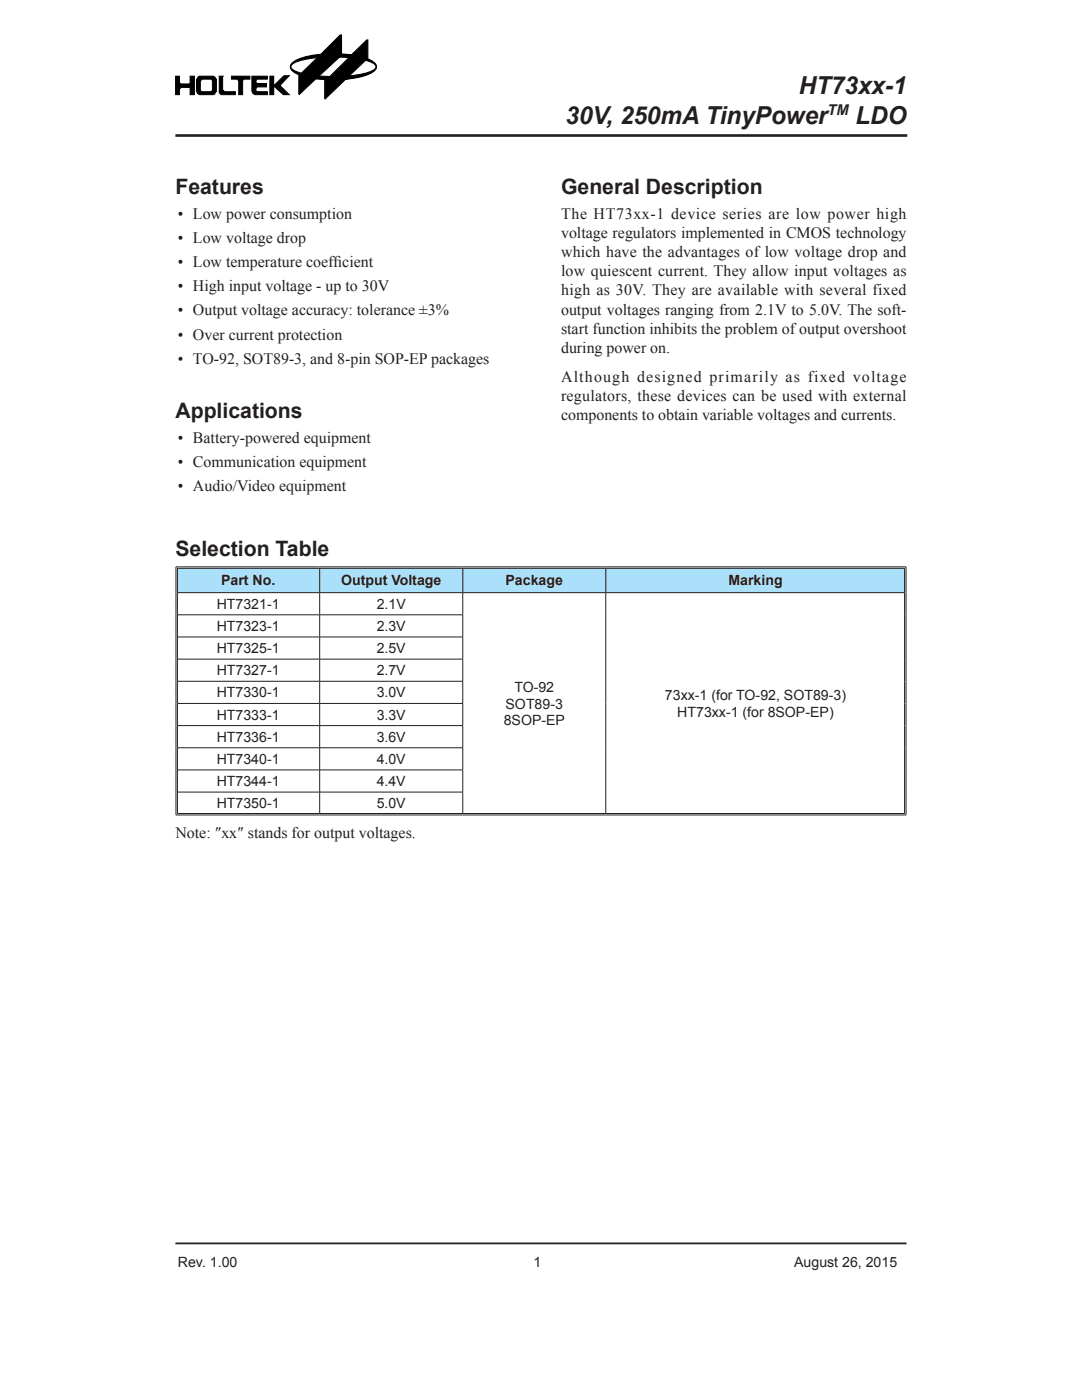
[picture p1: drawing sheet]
<svg xmlns="http://www.w3.org/2000/svg" width="216mm" height="279mm" viewBox="0 0 216 279" stroke-linecap="round" stroke-linejoin="round" font-family="sans-serif">
<defs><g id="words">
<g font-size="4.9" fill="#231f20">
<text x="159.4" y="18.7">HT73xx-1</text>
<text x="112.9" y="24.7">30V, 250mA TinyPower</text>
<text x="170.7" y="24.7">LDO</text>
</g>
<g font-size="4.2" fill="#231f20">
<text x="35" y="38.6">Features</text>
<text x="112" y="38.6">General Description</text>
<text x="35" y="83.4">Applications</text>
<text x="35" y="111">Selection Table</text>
</g>
<g font-size="3.2" fill="#231f20">
<text x="35.5" y="43.7">• Low power consumption</text>
<text x="112" y="43.7">The HT73xx-1 device series are low power high</text>
<text x="112" y="47.5">voltage regulators implemented in CMOS technology</text>
<text x="35.5" y="48.5">• Low voltage drop</text>
<text x="35.5" y="53.3">• Low temperature coeff</text>
<text x="66.5" y="53.3">icient</text>
<text x="112" y="51.3">which have the advantages of low voltage drop and</text>
<text x="35.5" y="58.1">• High input voltage - up to 30V</text>
<text x="112" y="55.1">low quiescent current. They allow input voltages as</text>
<text x="112" y="59">high as 30V. They are available with several fixed</text>
<text x="35.5" y="63">• Output voltage accuracy: tolerance ±3%</text>
<text x="112" y="62.8">output voltages ranging from 2.1V to 5.0V. The soft-</text>
<text x="35.5" y="67.8">• Over current protection</text>
<text x="112" y="66.6">start function inhibits the problem ofoutput overshoot</text>
<text x="112" y="70.4">during power on.</text>
<text x="35.5" y="72.6">• TO-92, SOT89-3, and 8-pin SOP-EP packages</text>
<text x="112" y="76.2">Although designed primarily as fixed voltage</text>
<text x="112" y="80">regulators, these devices can be used with external</text>
<text x="112" y="83.8">components to obtain variable voltages and currents.</text>
<text x="35.5" y="88.5">• Battery-powered equipment</text>
<text x="35.5" y="93.3">• Communication equipment</text>
<text x="35.5" y="98.1">• Audio/Video equipment</text>
<text x="35" y="167.3">Note: ″xx″ stands for output voltages.</text>
</g>
<text font-size="3" fill="#231f20" x="165.1" y="23">TM</text>
<g font-size="2.8" fill="#231f20">
<text x="44.1" y="116.8">Part No.</text>
<text x="68.1" y="116.8">Output Voltage</text>
<text x="100.9" y="116.8">Package</text>
<text x="145.3" y="116.8">Marking</text>
<text x="43.2" y="125.9">HT7323-1</text>
<text x="43.2" y="121.5">HT7321-1</text>
<text x="75.2" y="125.9">2.3V</text>
<text x="75.2" y="121.5">2.1V</text>
<text x="43.2" y="130.3">HT7325-1</text>
<text x="75.2" y="130.3">2.5V</text>
<text x="43.2" y="134.8">HT7327-1</text>
<text x="75.2" y="134.8">2.7V</text>
<text x="43.2" y="139.2">HT7330-1</text>
<text x="43.2" y="143.6">HT7333-1</text>
<text x="75.2" y="139.2">3.0V</text>
<text x="75.2" y="143.6">3.3V</text>
<text x="100.9" y="141.4">SOT89-3</text>
<text x="102.6" y="138">TO-92</text>
<text x="132.7" y="139.7">73xx-1 (for TO-92, SOT89-3)</text>
<text x="135.1" y="143.1">HT73xx-1 (for 8SOP-EP)</text>
<text x="43.2" y="148">HT7336-1</text>
<text x="75.2" y="148">3.6V</text>
<text x="100.5" y="144.8">8SOP-EP</text>
<text x="43.2" y="152.5">HT7340-1</text>
<text x="75.2" y="152.5">4.0V</text>
<text x="43.2" y="156.9">HT7344-1</text>
<text x="43.2" y="161.3">HT7350-1</text>
<text x="75.2" y="156.9">4.4V</text>
<text x="75.2" y="161.3">5.0V</text>
<text x="35.5" y="252.9">Rev. 1.00</text>
<text x="106.5" y="252.9">1</text>
<text x="158.5" y="252.9">August 26, 2015</text>
</g>
</g></defs>
<path d="M35 27h146" fill="none" stroke="#231f20" stroke-width=".53"/>
<path d="M35 248.1h145.9" fill="none" stroke="#231f20" stroke-width=".35"/>
<path d="M58.3 12.7l1.3-.8 2.4-.7 2-.3 3.9-3.9h.3v3.8l1.9 .2 3.1-3h.2v3.8l1.4 .9 .3 .5-.1 .5-.4 .4-1 .6-1.6 .5-3.1 .7-4 3.9-.1-4-1.8-.1-3.3 3.2-.1-.1v-4l-1-.5-.5-.6-.1-.5z" fill="#000"/>
<path d="M58.4 12.6l1.2-.7 2.4-.7 2-.3 3.9-3.9h.3v3.8l1.9 .2 3.1-3h.2v3.8l1.4 .9 .3 .5-.1 .5-.4 .4-1 .6-1.6 .5-3.1 .7-4 3.9-.1-4-1.8-.1-3.3 3.2-.1-.1v-4l-1-.5-.5-.6-.1-.5zM58.4 12.5a14.3 14.3 0 0 1 8.1-1.8 14.3 14.3 0 0 1 8.2 1.8 1 1 0 0 1 0 1.6 14.3 14.3 0 0 1-8.2 1.8 14.3 14.3 0 0 1-8.1-1.8 1 1 0 0 1 0-1.6z" fill="none" stroke="#000" stroke-width=".2"/>
<path d="M58.4 12.5a14.3 14.3 0 0 1 8.1-1.8 14.3 14.3 0 0 1 8.2 1.8 1 1 0 0 1 0 1.6 14.3 14.3 0 0 1-8.2 1.8 14.3 14.3 0 0 1-8.1-1.8 1 1 0 0 1 0-1.6z" fill-rule="evenodd" fill="#000"/>
<path d="M58.2 13a7.7 7.7 0 0 1 4.4-1.4 27.3 27.3 0 0 1 11.5 .8l.8 .6 .1 .3a1.93 1.93 0 0 1-1.6 1.2 28.6 28.6 0 0 1-14.4-.3l-.8-.6-.1-.3z" fill-rule="evenodd" fill="#fff"/>
<path d="M35 15.2h.8v1.3l.3 .3h1.8v-1.6h.9v3.7h-.9v-1.5h-1.8l-.3 .4v1.1h-.8zM39.6 15.3l3-.1 .4 .3 .2 .4v2.3l-.4 .6-3 .1-.4-.3-.2-.4v-2.3zM53.8 15.2h.8v1.7h.2l1.9-1.8h1l-1.8 2 1.8 1.8h-1.2l-1.9-1.7v1.7h-.8zM58.2 13a7.7 7.7 0 0 1 4.4-1.4 27.3 27.3 0 0 1 11.5 .8l.8 .6 .1 .3a1.93 1.93 0 0 1-1.6 1.2 28.6 28.6 0 0 1-14.4-.3l-.8-.6-.1-.3zM60.1 14.7l3.4-3.4h4.3l-4.3 4zM65.7 15.4l4.2-4.2 3.2 .7-3.8 3.6z" fill="none" stroke="#000" stroke-width=".2"/>
<g fill="#000">
<path d="M35 15.2h.8v1.3l.3 .3h1.8v-1.6h.9v3.7h-.9v-1.5h-1.8l-.3 .4v1.1h-.8z" fill-rule="evenodd"/>
<path d="M39.6 15.3l3-.1 .4 .3 .2 .4v2.3l-.4 .6-3 .1-.4-.3-.2-.4v-2.3z" fill-rule="evenodd"/>
<path d="M53.8 15.2h.8v1.7h.2l1.9-1.8h1l-1.8 2 1.8 1.8h-1.2l-1.9-1.7v1.7h-.8z" fill-rule="evenodd"/>
<path d="M60.1 14.7l3.4-3.4h4.3l-4.3 4z" fill-rule="evenodd"/>
<path d="M65.7 15.4l4.2-4.2 3.2 .7-3.8 3.6z" fill-rule="evenodd"/>
</g>
<path d="M40.3 15.9l1.8-.1 .3 .3v1.9l-.3 .3h-1.8l-.3-.3v-1.8z" fill-rule="evenodd" fill="#fff"/>
<path d="M40.3 15.9l1.8-.1 .3 .3v1.9l-.3 .3h-1.8l-.3-.3v-1.8zM43.7 15.2h.8l-.1 2.7 .4 .4h2.2v.6h-2.9l-.4-.4zM46.2 15.2h3.7v.6h-1.2l-.3 .3v2.8h-.8v-2.8l-.4-.3h-1zM50.3 15.2h3.1v.6h-2.1l-.3 .4 .3 .5h1.9v.6h-1.9l-.3 .4v.3l.3 .3h2.1v.6h-2.6l-.4-.3-.1-.4z" fill="none" stroke="#000" stroke-width=".2"/>
<g fill="#000">
<path d="M43.7 15.2h.8l-.1 2.7 .4 .4h2.2v.6h-2.9l-.4-.4z" fill-rule="evenodd"/>
<path d="M46.2 15.2h3.7v.6h-1.2l-.3 .3v2.8h-.8v-2.8l-.4-.3h-1z" fill-rule="evenodd"/>
<path d="M50.3 15.2h3.1v.6h-2.1l-.3 .4 .3 .5h1.9v.6h-1.9l-.3 .4v.3l.3 .3h2.1v.6h-2.6l-.4-.3-.1-.4z" fill-rule="evenodd"/>
</g>
<path d="M35.3 113.3h28.5v5h-28.5zM63.8 113.3h28.5v5h-28.5zM92.3 113.3h28.6v5h-28.6zM120.9 113.3h59.7v5h-59.7z" fill="#aae0f9"/>
<path d="M35.1 113.3h145.7M35.3 113.5v48.8M180.6 113.5v48.8M35.1 162.5h145.7" fill="none" stroke="#fff" stroke-width=".35"/>
<g fill="none" stroke="#231f20" stroke-width=".2">
<path d="M35.1 113.1h145.7M35.1 113.2v49.4M35.4 113.4h145.1M35.4 113.5v48.8M35.4 118.3h145.1M63.8 113.5v4.7M63.8 118.3v4.4M92.3 113.5v4.7M92.3 118.3v4.4M120.9 113.5v4.7M120.9 118.3v44M180.5 113.5v48.8"/>
<path d="M180.8 113.2v49.4M35.4 122.7h57M35.4 127.1h57M35.4 131.5h57M35.4 136h57M63.8 122.7v4.4M63.8 127.2v4.3M63.8 131.6v4.3M63.8 136v4.3M92.3 122.7v4.4M92.3 127.2v4.3M92.3 131.6v4.3"/>
<path d="M92.3 136v4.3M35.4 140.4h57M35.4 144.8h57M35.4 149.2h57M35.4 153.7h57M35.4 158.1h57M63.8 140.4v4.4M63.8 144.9v4.3M63.8 149.3v4.3M63.8 153.7v4.3M63.8 158.1v4.2M92.3 140.4v4.4"/>
<path d="M92.3 144.9v4.3M92.3 149.3v4.3M92.3 153.7v4.3M92.3 158.1v4.2M35.1 162.6h145.7M35.4 162.4h145.1"/>
</g>
<use href="#words"/>
</svg>
